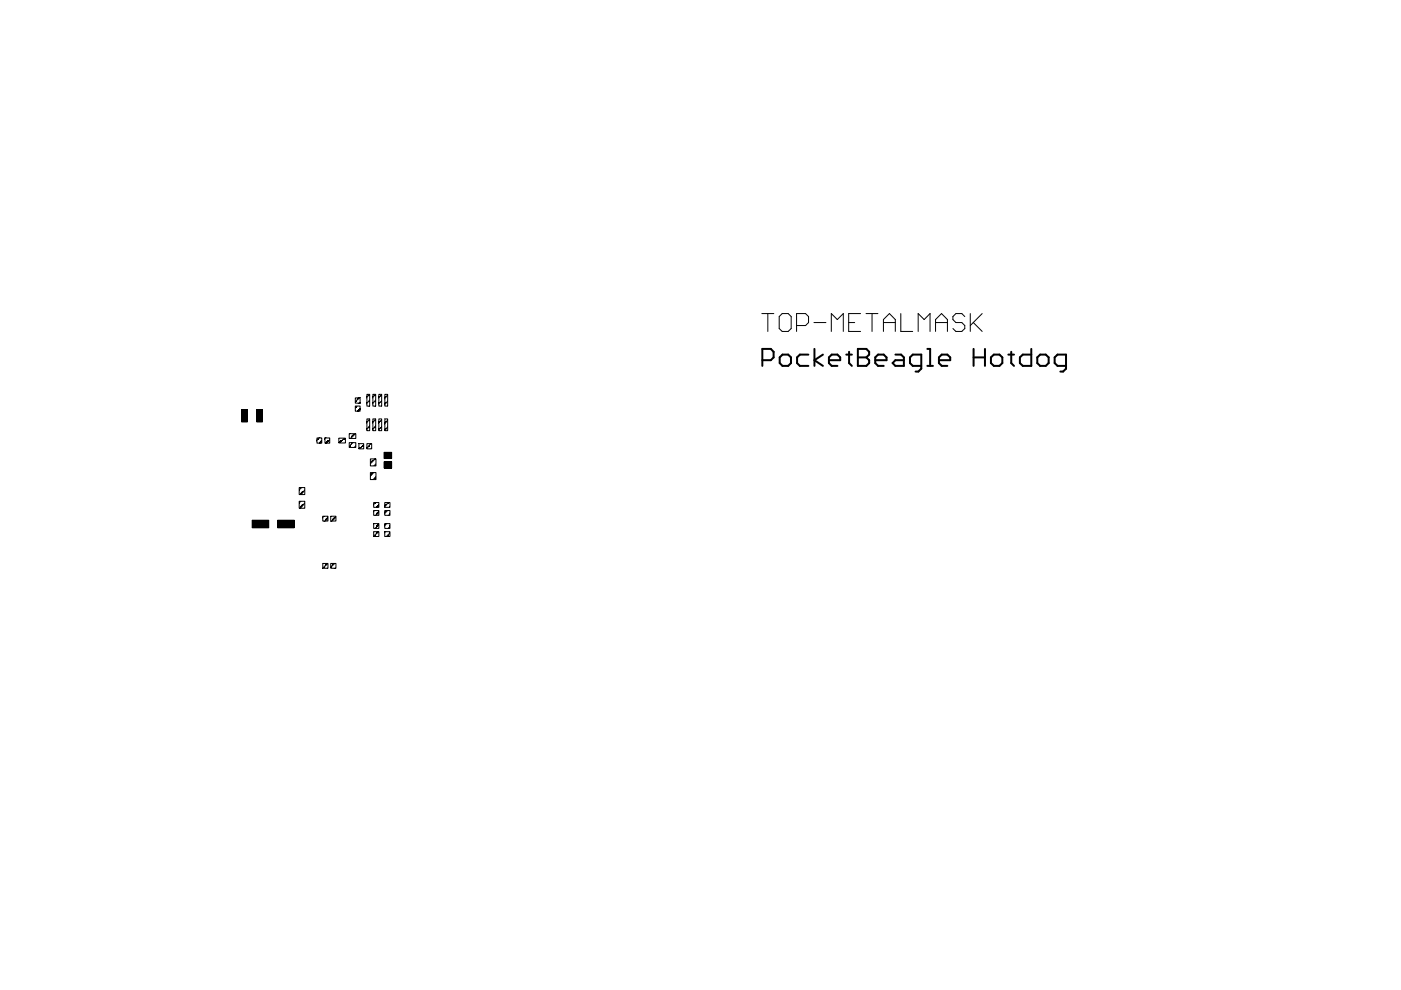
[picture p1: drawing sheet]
<svg xmlns="http://www.w3.org/2000/svg" width="297mm" height="210mm" viewBox="0 0 297 210" stroke-linecap="round" stroke-linejoin="round" font-family="sans-serif">
<g fill="#000" stroke="#000" stroke-width=".21">
<path d="M51.2 86.9h1.2v2.6h-1.2zM54.4 86.9h1.2v2.6h-1.2zM67.2 92.9h1v1.1h-1zM68.9 92.9h1v1.1h-1zM71.8 92.9h1.4v1h-1.4zM74 91.9h1.4v1.1h-1.4zM74 93.9h1.4v1h-1.4zM75.3 84.4h1v1.1h-1zM75.3 86.1h1v1.1h-1zM76.1 94.1h1v1.1h-1zM77.8 83.6h.6v2.5h-.6zM77.8 88.8h.6v2.5h-.6z"/>
<path d="M77.8 94.1h1v1.1h-1zM78.5 97.3h1.2v1.5h-1.2zM79.1 83.6h.6v2.5h-.6zM79.1 88.8h.6v2.5h-.6zM80.3 83.6h.6v2.5h-.6zM80.3 88.8h.6v2.5h-.6zM81.4 95.9h1.6v1.3h-1.6zM81.4 97.9h1.6v1.3h-1.6zM81.6 83.6h.6v2.5h-.6zM81.6 88.8h.6v2.5h-.6zM53.5 110.3h3.5v1.6h-3.5zM58.9 110.3h3.5v1.6h-3.5z"/>
<path d="M63.4 103.4h1.2v1.5h-1.2zM63.4 106.3h1.2v1.5h-1.2zM68.4 109.5h1.1v1h-1.1zM68.4 119.5h1.1v1h-1.1zM70.1 109.5h1.1v1h-1.1zM70.1 119.5h1.1v1h-1.1zM78.5 100.2h1.2v1.5h-1.2zM79.2 112.7h1.1v1h-1.1zM79.2 111h1.1v1h-1.1zM79.2 108.2h1.1v1.1h-1.1zM79.2 106.6h1.1v1h-1.1zM81.6 112.7h1.1v1h-1.1z"/>
<path d="M81.6 111h1.1v1h-1.1zM81.6 108.2h1.1v1.1h-1.1zM81.6 106.6h1.1v1h-1.1z"/>
</g>
<g fill="none" stroke="#000" stroke-width=".42">
<path d="M161.6 76.4h1.8l.6-.6v-1.2l-.6-.6h-1.8v3.6M165.3 75.8l.6-.6h1.2l.6 .6v1.2l-.6 .6h-1.2l-.6-.6zM171.4 75.2h-1.8l-.6 .6v1.2l.6 .6h1.8M172.7 74v3.6M174.5 75.2l-1.8 1.2 1.8 1.2M175.7 76.4h2.4v-.6l-.6-.6h-1.2l-.6 .6v1.2l.6 .6h1.2M179.4 75.2h1.2M180 74.6v2.4l.6 .6M181.9 74h1.8l.6 .6v.6l-.6 .6 .6 .6v.6l-.6 .6h-1.8zM181.9 75.8h1.8M185.6 76.4h2.4v-.6l-.6-.6h-1.2l-.6 .6v1.2l.6 .6h1.2M189.8 75.2h1.3l.5 .6v1.8h-1.8l-.5-.6 .5-.6h1.8"/>
<path d="M195.3 77.6h-1.8l-.6-.6v-1.2l.6-.6h1.8v3l-.6 .6h-.6M196.6 74h.6v3.6M196.6 77.6h1.2M199.1 76.4h2.4v-.6l-.6-.6h-1.2l-.6 .6v1.2l.6 .6h1.2M206.4 75.8h2.4M206.4 74v3.6M208.8 74v3.6M210.1 75.8l.6-.6h1.2l.6 .6v1.2l-.6 .6h-1.2l-.6-.6zM213.8 75.2h1.2M214.4 74.6v2.4l.6 .6M218.7 74v3.6h-1.8l-.7-.6v-1.2l.7-.6h1.8M219.9 75.8l.6-.6h1.2l.6 .6v1.2l-.6 .6h-1.2l-.6-.6z"/>
<path d="M226 77.6h-1.8l-.6-.6v-1.2l.6-.6h1.8v3l-.6 .6h-.6"/>
</g>
<g fill="none" stroke="#000" stroke-width=".21">
<path d="M161.5 66.5h2.6M162.8 66.5v3.8M165.8 66.5h1.3l.6 .6v2.6l-.6 .6h-1.3l-.6-.6v-2.6zM168.9 69h1.9l.6-.6v-1.3l-.6-.6h-1.9v3.8M172.6 68.4h2.5M176.3 70.3v-3.8l1.2 1.3 1.3-1.3v3.8M179.9 68.4h1.3M182.5 66.5h-2.6v3.8h2.6M183.6 66.5h2.5M184.9 66.5v3.8M187.3 68.4h2.5M187.3 70.3v-2.5l1.3-1.3 1.2 1.3v2.5"/>
<path d="M191 66.5v3.8h2.5M194.7 70.3v-3.8l1.2 1.3 1.3-1.3v3.8M198.4 68.4h2.5M198.4 70.3v-2.5l1.2-1.3 1.3 1.3v2.5M204.6 67.1l-.7-.6h-1.2l-.7 .6v.7l.7 .6h1.2l.7 .6v.7l-.7 .6h-1.2l-.7-.6M205.7 66.5v3.8M206.4 68.4l1.8 1.9M208.2 66.5l-2.5 2.5"/>
</g>
</svg>
